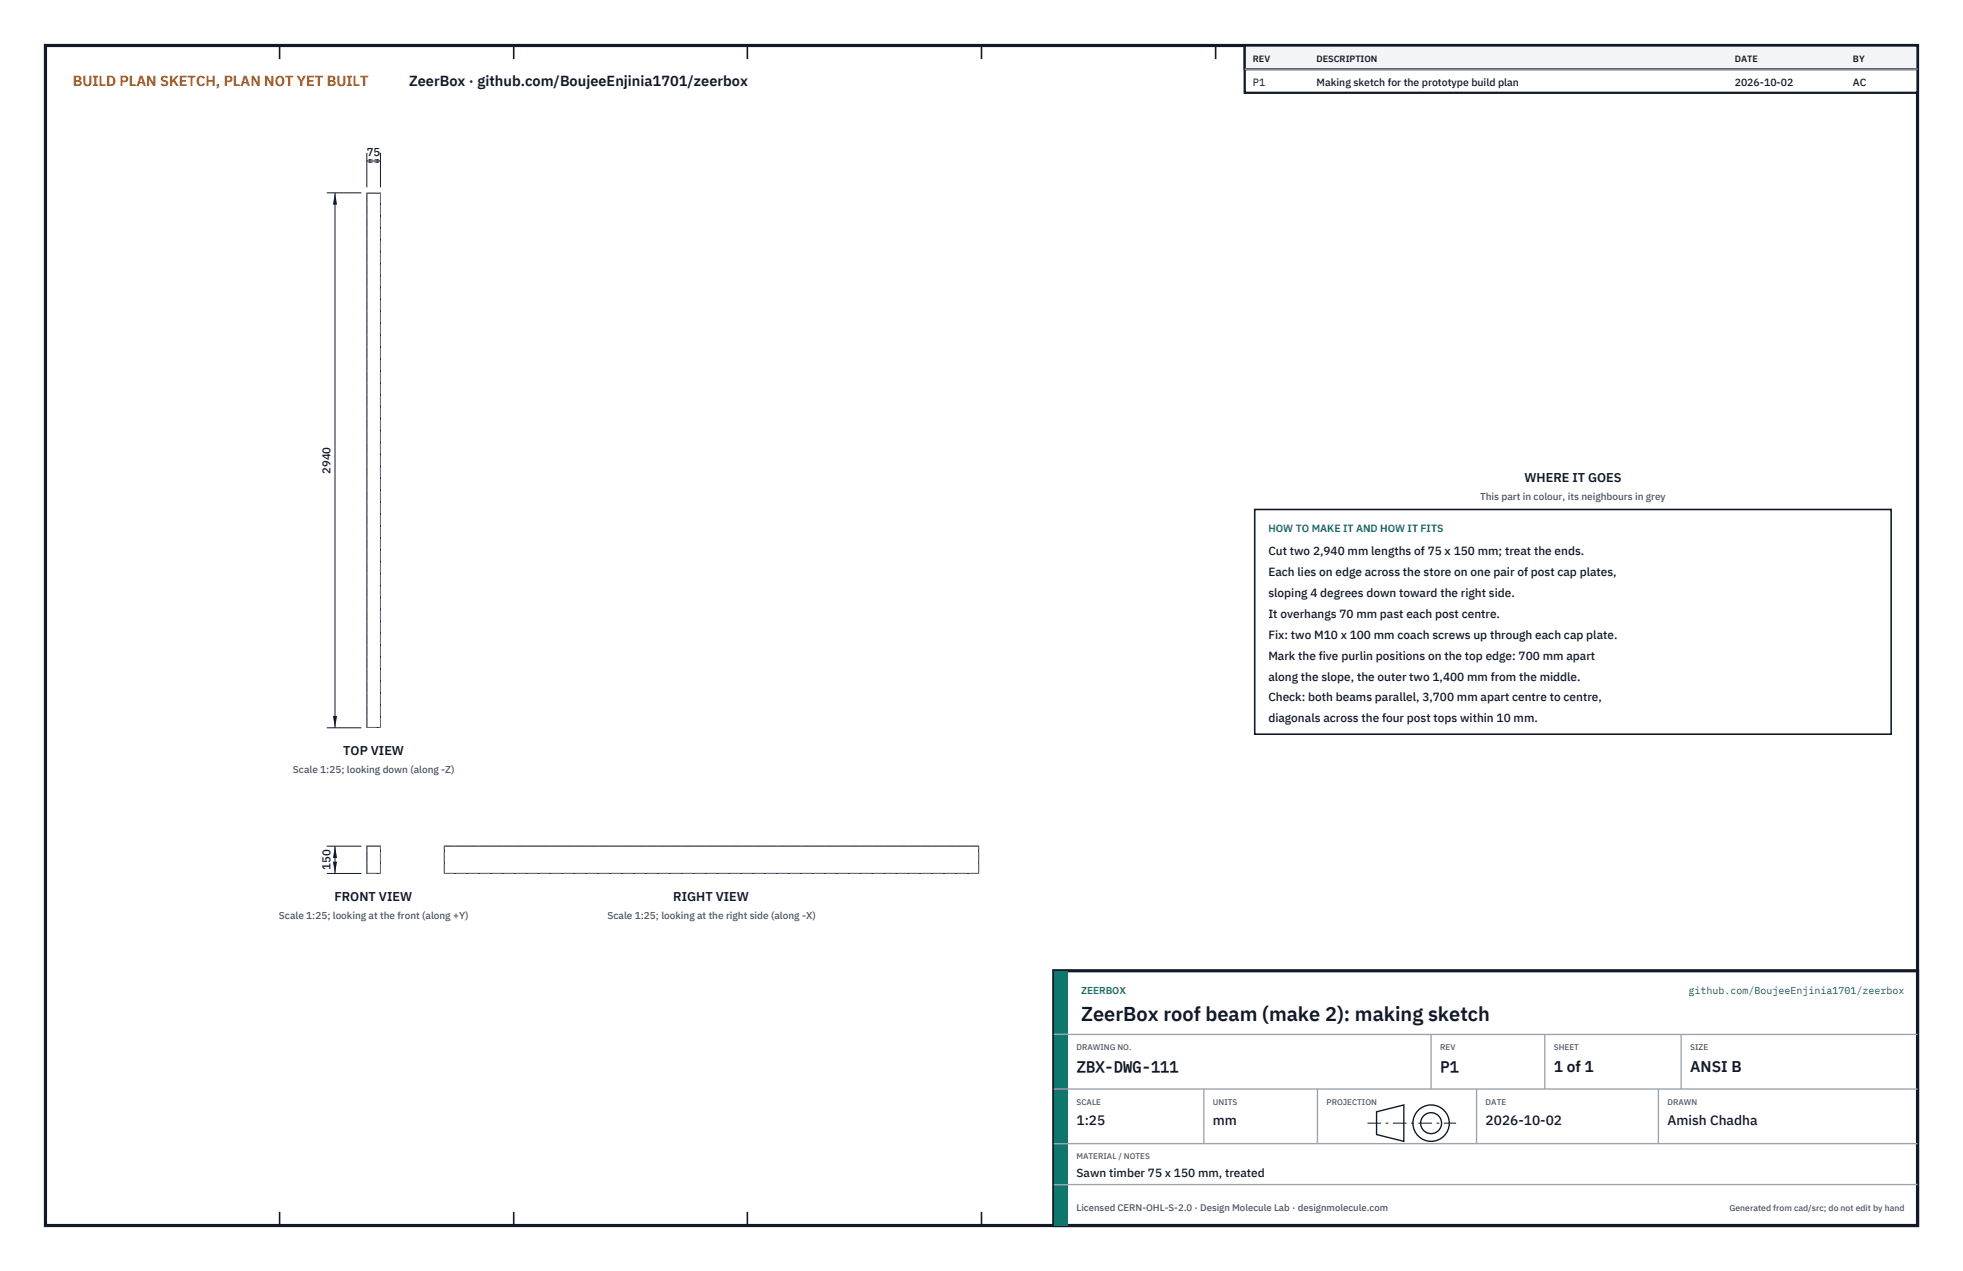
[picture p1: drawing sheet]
<svg xmlns="http://www.w3.org/2000/svg" width="432mm" height="279mm" viewBox="0 0 432 279" stroke-linecap="round" stroke-linejoin="round" font-family="sans-serif">
<defs><g id="words">
<text font-size="4.4" fill="#111827" x="237.8" y="224.4">ZeerBox roof beam (make 2): making sketch</text>
<g font-size="3.4" fill="#111827">
<text x="236.8" y="235.6">ZBX-DWG-111</text>
<text x="316.8" y="235.6">P1</text>
<text x="341.8" y="235.6">1 of 1</text>
<text x="371.8" y="235.6">ANSI B</text>
</g>
<text font-size="3.2" fill="#b45309" x="16" y="19">BUILD PLAN SKETCH, PLAN NOT YET BUILT</text>
<text font-size="3.2" fill="#111827" x="90" y="19">ZeerBox · github.com/BoujeeEnjinia1701/zeerbox</text>
<g font-size="3" fill="#111827">
<text x="236.8" y="247.2">1:25</text>
<text x="266.8" y="247.2">mm</text>
<text x="326.8" y="247.2">2026-10-02</text>
<text x="366.8" y="247.2">Amish Chadha</text>
</g>
<g font-size="2.8" fill="#111827">
<text x="335.3" y="106">WHERE IT GOES</text>
<text x="75.5" y="166">TOP VIEW</text>
<text x="73.6" y="198">FRONT VIEW</text>
<text x="148.1" y="198">RIGHT VIEW</text>
</g>
<g font-size="2.6" fill="#111827">
<text x="279" y="122">Cut two 2,940 mm lengths of 75 x 150 mm; treat the ends.</text>
<text x="279" y="126.6">Each lies on edge across the store on one pair of post cap plates,</text>
<text x="279" y="131.2">sloping 4 degrees down toward the right side.</text>
<text x="279" y="135.8">It overhangs 70 mm past each post centre.</text>
<text x="279" y="140.4">Fix: two M10 x 100 mm coach screws up through each cap plate.</text>
<text x="279" y="145">Mark the five purlin positions on the top edge: 700 mm apart</text>
<text x="279" y="149.6">along the slope, the outer two 1,400 mm from the middle.</text>
<text x="279" y="154.2">Check: both beams parallel, 3,700 mm apart centre to centre,</text>
<text x="279" y="158.8">diagonals across the four post tops within 10 mm.</text>
<text x="236.8" y="258.8">Sawn timber 75 x 150 mm, treated</text>
</g>
<g font-size="2.5" fill="#111827">
<text x="80.7" y="34.4">75</text>
<text x="72.7" y="104.2" transform="rotate(-90 72.7 104.2)">2940</text>
<text x="72.7" y="191.3" transform="rotate(-90 72.7 191.3)">150</text>
</g>
<g font-size="2.3" fill="#111827">
<text x="275.6" y="18.8">P1</text>
<text x="289.6" y="18.8">Making sketch for the prototype build plan</text>
<text x="381.6" y="18.8">2026-10-02</text>
<text x="407.6" y="18.8">AC</text>
</g>
<text font-size="2.3" fill="#0f766e" x="279" y="117">HOW TO MAKE IT AND HOW IT FITS</text>
<g font-size="2.2" fill="#4b5563">
<text x="325.6" y="110">This part in colour, its neighbours in grey</text>
<text x="64.4" y="170">Scale 1:25; looking down (along -Z)</text>
<text x="61.4" y="202">Scale 1:25; looking at the front (along +Y)</text>
<text x="133.6" y="202">Scale 1:25; looking at the right side (along -X)</text>
</g>
<g font-size="2.2" fill="#0f766e">
<text x="237.8" y="218.4">ZEERBOX</text>
<text x="371.4" y="218.4">github.com/BoujeeEnjinia1701/zeerbox</text>
</g>
<text font-size="2.1" fill="#4b5563" x="236.8" y="266.2">Licensed CERN-OHL-S-2.0 · Design Molecule Lab · designmolecule.com</text>
<g font-size="2" fill="#111827">
<text x="275.6" y="13.6">REV</text>
<text x="289.6" y="13.6">DESCRIPTION</text>
<text x="381.6" y="13.6">DATE</text>
<text x="407.6" y="13.6">BY</text>
</g>
<text font-size="1.9" fill="#4b5563" x="380.4" y="266.2">Generated from cad/src; do not edit by hand</text>
<g font-size="1.8" fill="#4b5563">
<text x="236.8" y="230.8">DRAWING NO.</text>
<text x="316.8" y="230.8">REV</text>
<text x="341.8" y="230.8">SHEET</text>
<text x="371.8" y="230.8">SIZE</text>
<text x="236.8" y="242.8">SCALE</text>
<text x="266.8" y="242.8">UNITS</text>
<text x="291.8" y="242.8">PROJECTION</text>
<text x="326.8" y="242.8">DATE</text>
<text x="366.8" y="242.8">DRAWN</text>
<text x="236.8" y="254.8">MATERIAL / NOTES</text>
</g>
</g></defs>
<path d="M10 10h411.8v259.4h-411.8z" fill="none" stroke="#111827" stroke-width=".7" stroke-linecap="butt"/>
<g fill="none" stroke="#111827" stroke-width=".35">
<path d="M61.5 10v3M113 10v3M164.4 10v3M215.9 10v3M267.4 10v3M318.9 10v3M370.3 10v3M61.5 266.4v3M113 266.4v3M164.4 266.4v3M215.9 266.4v3M267.4 266.4v3"/>
<path d="M318.9 266.4v3M370.3 266.4v3"/>
</g>
<path d="M80.7 42.5h3v117.4h-3zM80.7 186h3v6h-3zM97.7 186h117.6v6h-117.6z" fill="none" stroke="#111727" stroke-width=".22"/>
<path d="M80.7 42.5h3M80.7 159.9v-117.4M80.7 159.9h3M83.7 159.9v-117.4M80.7 192v-6M80.7 192h3M80.7 186h3M83.7 192v-6M97.7 192v-6M97.7 186h117.6M97.7 192h117.6M215.3 192v-6" fill="none" stroke="#6a7180" stroke-width=".22" stroke-dasharray="2.1 .5"/>
<path d="M80.7 33.6v7.6M80.7 35.4h3M83.7 33.6v7.6" fill="none" stroke="#111827" stroke-width=".22"/>
<path d="M80.7 35.4l2.6-.5v.9zM81.1 34.9v.9l2.6-.4z" fill="#111827"/>
<path d="M71.9 42.4h7.6M73.7 42.4v117.6M71.9 160h7.6" fill="none" stroke="#111827" stroke-width=".22"/>
<path d="M73.7 42.4l-.5 2.6h.9zM73.2 157.4h.9l-.4 2.6z" fill="#111827"/>
<path d="M71.9 186h7.6M71.9 192h7.6M73.7 186v6" fill="none" stroke="#111827" stroke-width=".22"/>
<path d="M73.7 186l-.5 2.6h.9zM73.2 189.4h.9l-.4 2.6z" fill="#111827"/>
<path d="M276 112h140v49.4h-140z" fill="#fff" stroke="#111827" stroke-width=".35"/>
<path d="M273.8 10h148v10.4h-148z" fill="#fff" stroke="#111827" stroke-width=".5"/>
<path d="M273.8 10h148v5.2h-148z" fill="#f3f4f6" stroke="#111827" stroke-width=".5"/>
<path d="M273.8 15.2h148" fill="none" stroke="#9ca3af" stroke-width=".3"/>
<path d="M231.8 213.4h190v56h-190z" fill="#fff" stroke="#111827" stroke-width=".7" stroke-linecap="butt"/>
<path d="M231.8 213.4h3v56h-3z" fill="#0f766e"/>
<path d="M231.8 227.4h190M231.8 239.4h190M264.8 239.4v12M289.8 239.4v12M314.8 227.4v12M324.8 239.4v12M339.8 227.4v12M364.8 239.4v12M369.8 227.4v12M231.8 251.4h190M231.8 260.4h190" fill="none" stroke="#9ca3af" stroke-width=".3"/>
<g fill="none" stroke="#111827" stroke-width=".3">
<path d="M302.8 244.4l6-1.5v8l-6-1.5z"/>
<circle cx="314.8" cy="246.9" r="4"/>
<circle cx="314.8" cy="246.9" r="2.3"/>
</g>
<path d="M300.8 246.9h19.5" fill="none" stroke="#111827" stroke-width=".22" stroke-dasharray="3 1 .6 1" stroke-linecap="butt"/>
<use href="#words"/>
</svg>
